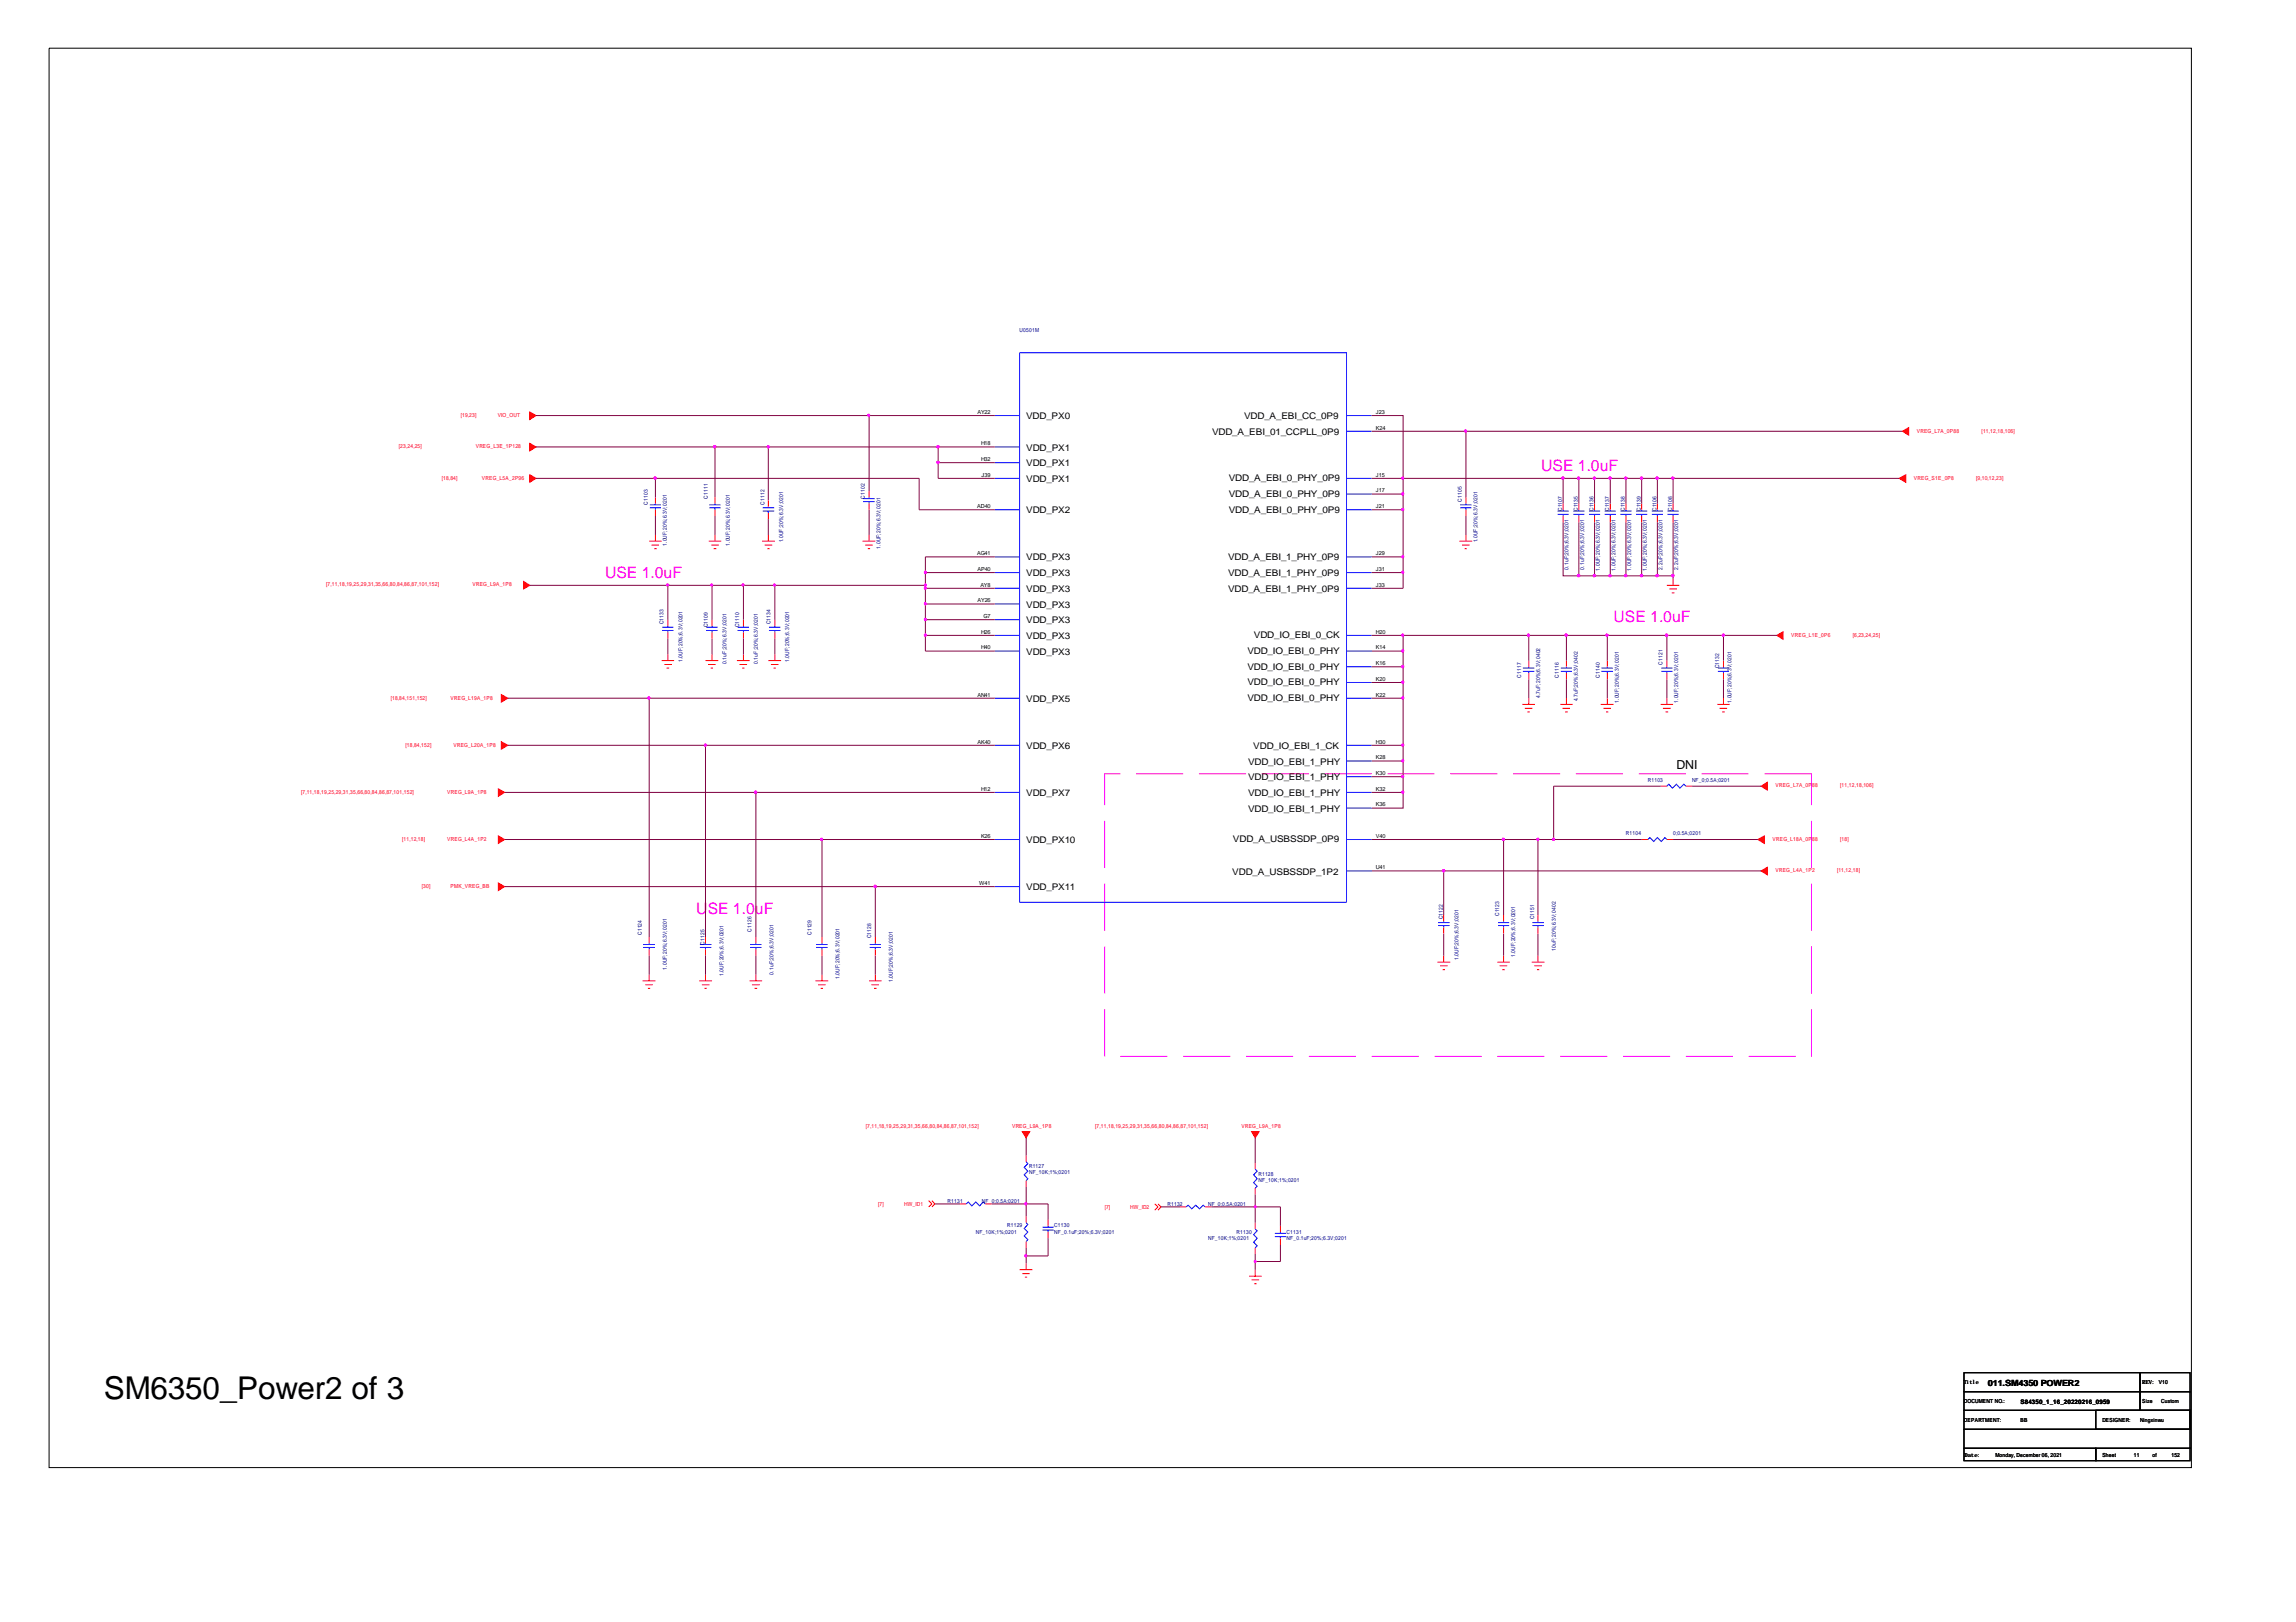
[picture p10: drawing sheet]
<svg xmlns="http://www.w3.org/2000/svg" width="297mm" height="210mm" viewBox="0 0 297 210" stroke-linecap="round" stroke-linejoin="round" font-family="sans-serif">
<defs><g id="words">
<text font-size="4.1" x="13.4" y="181.1">SM6350_Power2 of 3</text>
<g font-size="2" fill="#f0f">
<text x="199.4" y="61">USE 1.0uF</text>
<text x="78.3" y="74.8">USE 1.0uF</text>
<text x="208.7" y="80.5">USE 1.0uF</text>
<text x="90.1" y="118.3">U</text>
<text x="91.6" y="118.3">SE 1.0uF</text>
</g>
<text font-size="1.6" x="216.9" y="99.5">DNI</text>
<g font-size="1.2">
<text x="132.8" y="54.2">VDD_PX0</text>
<text x="132.8" y="58.3">VDD_PX1</text>
<text x="156.8" y="56.3">VDD_A_EBI_01_CCPLL_0P9</text>
<text x="161" y="54.2">VDD_A_EBI_CC_0P9</text>
<text x="132.8" y="60.3">VDD_PX1</text>
<text x="132.8" y="62.4">VDD_PX1</text>
<text x="159" y="62.3">VDD_A_EBI_0_PHY_0P9</text>
<text x="159" y="64.3">VDD_A_EBI_0_PHY_0P9</text>
<text x="132.8" y="66.4">VDD_PX2</text>
<text x="159" y="66.4">VDD_A_EBI_0_PHY_0P9</text>
<text x="132.8" y="72.5">VDD_PX3</text>
<text x="132.8" y="74.6">VDD_PX3</text>
<text x="132.8" y="76.6">VDD_PX3</text>
<text x="158.9" y="72.5">VDD_A_EBI_1_PHY_0P9</text>
<text x="158.9" y="74.6">VDD_A_EBI_1_PHY_0P9</text>
<text x="158.9" y="76.6">VDD_A_EBI_1_PHY_0P9</text>
<text x="132.8" y="78.6">VDD_PX3</text>
<text x="132.8" y="80.7">VDD_PX3</text>
<text x="132.8" y="82.7">VDD_PX3</text>
<text x="162.2" y="82.6">VDD_IO_EBI_0_CK</text>
<text x="132.8" y="84.7">VDD_PX3</text>
<text x="161.4" y="84.6">VDD_IO_EBI_0_PHY</text>
<text x="161.4" y="86.7">VDD_IO_EBI_0_PHY</text>
<text x="161.4" y="88.7">VDD_IO_EBI_0_PHY</text>
<text x="132.8" y="90.8">VDD_PX5</text>
<text x="161.4" y="90.7">VDD_IO_EBI_0_PHY</text>
<text x="132.8" y="96.9">VDD_PX6</text>
<text x="161.5" y="98.9">VDD_IO_EBI_1_PHY</text>
<text x="161.5" y="101">VDD_IO_EBI_1_PHY</text>
<text x="162.1" y="96.9">VDD_IO_EBI_1_CK</text>
<text x="132.8" y="103">VDD_PX7</text>
<text x="161.5" y="103">VDD_IO_EBI_1_PHY</text>
<text x="161.5" y="105">VDD_IO_EBI_1_PHY</text>
<text x="132.8" y="109.1">VDD_PX10</text>
<text x="159.4" y="113.2">VDD_A_USBSSDP_1P2</text>
<text x="159.5" y="109">VDD_A_USBSSDP_0P9</text>
<text x="132.8" y="115.2">VDD_PX11</text>
</g>
<text font-size="1.1" x="257.2" y="179.4">011.SM4350 POWER2</text>
<text font-size=".8" x="261.4" y="181.7">S84350_1_16_20220216_0959</text>
<g font-size=".7" fill="#000080">
<text x="131.9" y="43">U0501M</text>
<text x="83.8" y="65.3" transform="rotate(-90 83.8 65.3)">C1103</text>
<text x="91.6" y="64.5" transform="rotate(-90 91.6 64.5)">C1111</text>
<text x="98.9" y="65.3" transform="rotate(-90 98.9 65.3)">C1112</text>
<text x="111.9" y="64.5" transform="rotate(-90 111.9 64.5)">C1102</text>
<text x="189.1" y="64.9" transform="rotate(-90 189.1 64.9)">C1105</text>
<text x="86.3" y="70.6" transform="rotate(-90 86.3 70.6)">1.0UF;20%;6.3V;0201</text>
<text x="94.4" y="70.6" transform="rotate(-90 94.4 70.6)">1.0UF;20%;6.3V;0201</text>
<text x="101.3" y="70.2" transform="rotate(-90 101.3 70.2)">1.0UF;20%;6.3V;0201</text>
<text x="113.9" y="71" transform="rotate(-90 113.9 71)">1.0UF;20%;6.3V;0201</text>
<text x="191.1" y="70.2" transform="rotate(-90 191.1 70.2)">1.0UF;20%;6.3V;0201</text>
<text x="202.1" y="66.1" transform="rotate(-90 202.1 66.1)">C1107</text>
<text x="204.1" y="66.1" transform="rotate(-90 204.1 66.1)">C1135</text>
<text x="206.2" y="66.1" transform="rotate(-90 206.2 66.1)">C1136</text>
<text x="208.2" y="66.1" transform="rotate(-90 208.2 66.1)">C1137</text>
<text x="210.2" y="66.1" transform="rotate(-90 210.2 66.1)">C1138</text>
<text x="212.3" y="66.1" transform="rotate(-90 212.3 66.1)">C1139</text>
<text x="214.3" y="66.1" transform="rotate(-90 214.3 66.1)">C1106</text>
<text x="216.3" y="66.1" transform="rotate(-90 216.3 66.1)">C1108</text>
<text x="202.9" y="73.7" transform="rotate(-90 202.9 73.7)">0.1uF;20%;6.3V;0201</text>
<text x="204.9" y="73.7" transform="rotate(-90 204.9 73.7)">0.1uF;20%;6.3V;0201</text>
<text x="207" y="73.8" transform="rotate(-90 207 73.8)">1.0UF;20%;6.3V;0201</text>
<text x="209" y="73.8" transform="rotate(-90 209 73.8)">1.0UF;20%;6.3V;0201</text>
<text x="211" y="73.8" transform="rotate(-90 211 73.8)">1.0UF;20%;6.3V;0201</text>
<text x="213.1" y="73.8" transform="rotate(-90 213.1 73.8)">1.0UF;20%;6.3V;0201</text>
<text x="215.1" y="73.7" transform="rotate(-90 215.1 73.7)">2.2uF;20%;6.3V;0201</text>
<text x="217.1" y="73.7" transform="rotate(-90 217.1 73.7)">2.2uF;20%;6.3V;0201</text>
<text x="85.9" y="80.8" transform="rotate(-90 85.9 80.8)">C1133</text>
<text x="91.6" y="81.2" transform="rotate(-90 91.6 81.2)">C1109</text>
<text x="95.6" y="81.2" transform="rotate(-90 95.6 81.2)">C1110</text>
<text x="99.7" y="80.8" transform="rotate(-90 99.7 80.8)">C1134</text>
<text x="88.3" y="85.7" transform="rotate(-90 88.3 85.7)">1.0UF;20%;6.3V;0201</text>
<text x="94" y="85.9" transform="rotate(-90 94 85.9)">0.1uF;20%;6.3V;0201</text>
<text x="98" y="85.9" transform="rotate(-90 98 85.9)">0.1uF;20%;6.3V;0201</text>
<text x="102.1" y="85.7" transform="rotate(-90 102.1 85.7)">1.0UF;20%;6.3V;0201</text>
<text x="196.8" y="87.7" transform="rotate(-90 196.8 87.7)">C1117</text>
<text x="201.7" y="87.7" transform="rotate(-90 201.7 87.7)">C1116</text>
<text x="207" y="87.7" transform="rotate(-90 207 87.7)">C1140</text>
<text x="215.1" y="86" transform="rotate(-90 215.1 86)">C1121</text>
<text x="222.4" y="86.5" transform="rotate(-90 222.4 86.5)">C1132</text>
<text x="199.3" y="90.4" transform="rotate(-90 199.3 90.4)">4.7uF;20%;6.3V;0402</text>
<text x="204.1" y="90.8" transform="rotate(-90 204.1 90.8)">4.7uF;20%;6.3V;0402</text>
<text x="209.4" y="90.9" transform="rotate(-90 209.4 90.9)">1.0UF;20%;6.3V;0201</text>
<text x="217.1" y="90.9" transform="rotate(-90 217.1 90.9)">1.0UF;20%;6.3V;0201</text>
<text x="224" y="90.9" transform="rotate(-90 224 90.9)">1.0UF;20%;6.3V;0201</text>
<text x="213.2" y="101.1">R1103</text>
<text x="218.9" y="101.1">NF_0;0.5A;0201</text>
<text x="210.4" y="108">R1104</text>
<text x="216.5" y="108">0;0.5A;0201</text>
<text x="186.6" y="119" transform="rotate(-90 186.6 119)">C1122</text>
<text x="194" y="118.5" transform="rotate(-90 194 118.5)">C1123</text>
<text x="198.5" y="119" transform="rotate(-90 198.5 119)">C1151</text>
<text x="83" y="121" transform="rotate(-90 83 121)">C1124</text>
<text x="86.3" y="125.5" transform="rotate(-90 86.3 125.5)">1.0UF;20%;6.3V;0201</text>
<text x="91.1" y="122.2" transform="rotate(-90 91.1 122.2)">C1125</text>
<text x="97.2" y="120.6" transform="rotate(-90 97.2 120.6)">C1126</text>
<text x="105" y="121" transform="rotate(-90 105 121)">C1129</text>
<text x="112.7" y="121.4" transform="rotate(-90 112.7 121.4)">C1128</text>
<text x="188.7" y="124.3" transform="rotate(-90 188.7 124.3)">1.0UF;20%;6.3V;0201</text>
<text x="196" y="123.8" transform="rotate(-90 196 123.8)">1.0UF;20%;6.3V;0201</text>
<text x="201.3" y="123" transform="rotate(-90 201.3 123)">10uF;20%;6.3V;0402</text>
<text x="93.6" y="126.3" transform="rotate(-90 93.6 126.3)">1.0UF;20%;6.3V;0201</text>
<text x="100.1" y="126.1" transform="rotate(-90 100.1 126.1)">0.1uF;20%;6.3V;0201</text>
<text x="108.6" y="126.7" transform="rotate(-90 108.6 126.7)">1.0UF;20%;6.3V;0201</text>
<text x="115.5" y="127.1" transform="rotate(-90 115.5 127.1)">1.0UF;20%;6.3V;0201</text>
<text x="122.6" y="155.6">R1131</text>
<text x="127" y="155.6">NF_0;0.5A;0201</text>
<text x="133.1" y="151.1">R1127</text>
<text x="133.1" y="151.9">NF_10K;1%;0201</text>
<text x="162.8" y="152.2">R1128</text>
<text x="162.8" y="153">NF_10K;1%;0201</text>
<text x="126.2" y="159.7">NF_10K;1%;0201</text>
<text x="130.3" y="158.8">R1129</text>
<text x="136.4" y="158.8">C1130</text>
<text x="136.4" y="159.7">NF_0.1uF;20%;6.3V;0201</text>
<text x="151" y="156">R1132</text>
<text x="156.3" y="156">NF_0;0.5A;0201</text>
<text x="156.3" y="160.5">NF_10K;1%;0201</text>
<text x="160" y="159.7">R1130</text>
<text x="166.5" y="159.7">C1131</text>
<text x="166.5" y="160.5">NF_0.1uF;20%;6.3V;0201</text>
</g>
<g font-size=".7" fill="#f00">
<text x="59.6" y="53.9">[19,23]</text>
<text x="64.4" y="53.9">VIO_OUT</text>
<text x="51.6" y="58">[23,24,25]</text>
<text x="61.6" y="58">VREG_L3E_1P128</text>
<text x="248" y="56">VREG_L7A_0P88</text>
<text x="256.4" y="56">[11,12,18,106]</text>
<text x="57.1" y="62.1">[18,84]</text>
<text x="62.4" y="62.1">VREG_L5A_2P96</text>
<text x="247.6" y="62.1">VREG_S1E_0P8</text>
<text x="255.7" y="62.1">[9,10,12,23]</text>
<text x="42.2" y="75.9">[7,11,18,19,25,29,31,35,66,80,84,86,87,101,152]</text>
<text x="61.1" y="75.9">VREG_L9A_1P8</text>
<text x="231.7" y="82.4">VREG_L1E_0P6</text>
<text x="239.7" y="82.4">[6,23,24,25]</text>
<text x="50.5" y="90.5">[18,84,151,152]</text>
<text x="58.3" y="90.5">VREG_L19A_1P8</text>
<text x="52.5" y="96.6">[18,84,152]</text>
<text x="58.7" y="96.6">VREG_L20A_1P8</text>
<text x="229.7" y="101.9">VREG_L7A_0P</text>
<text x="234.4" y="101.9">88</text>
<text x="238.1" y="101.9">[11,12,18,106]</text>
<text x="38.9" y="102.7">[7,11,18,19,25,29,31,35,66,80,84,86,87,101,152]</text>
<text x="57.9" y="102.7">VREG_L9A_1P8</text>
<text x="52" y="108.8">[11,12,18]</text>
<text x="57.9" y="108.8">VREG_L4A_1P2</text>
<text x="229.3" y="108.8">VREG_L18A_0P</text>
<text x="229.7" y="112.9">VREG_L4A_1P2</text>
<text x="234.4" y="108.8">88</text>
<text x="237.7" y="112.9">[11,12,18]</text>
<text x="238.1" y="108.8">[18]</text>
<text x="54.6" y="114.9">[30]</text>
<text x="58.3" y="114.9">PMK_VREG_BB</text>
<text x="112" y="145.9">[7,11,18,19,25,29,31,35,66,80,84,86,87,101,152]</text>
<text x="130.9" y="145.9">VREG_L9A_1P8</text>
<text x="141.7" y="145.9">[7,11,18,19,25,29,31,35,66,80,84,86,87,101,152]</text>
<text x="160.6" y="145.9">VREG_L9A_1P8</text>
<text x="113.6" y="156">[7]</text>
<text x="117" y="156">HW_ID1</text>
<text x="142.9" y="156.4">[7]</text>
<text x="146.2" y="156.4">HW_ID2</text>
</g>
<g font-size=".7">
<text x="126.4" y="53.6">AY22</text>
<text x="178" y="53.6">J23</text>
<text x="126.9" y="57.6">H18</text>
<text x="126.9" y="59.7">H32</text>
<text x="178" y="55.6">K24</text>
<text x="126.4" y="65.8">AD40</text>
<text x="127" y="61.7">J39</text>
<text x="178" y="61.7">J15</text>
<text x="178" y="63.7">J17</text>
<text x="178" y="65.8">J21</text>
<text x="126.4" y="71.9">AG41</text>
<text x="178" y="71.9">J29</text>
<text x="126.4" y="73.9">AP40</text>
<text x="126.4" y="77.9">AY26</text>
<text x="126.8" y="75.9">AY8</text>
<text x="178" y="73.9">J31</text>
<text x="178" y="75.9">J33</text>
<text x="126.9" y="82">H26</text>
<text x="127.3" y="80">G7</text>
<text x="178" y="82">H20</text>
<text x="126.9" y="84">H40</text>
<text x="178" y="84">K14</text>
<text x="178" y="86.1">K16</text>
<text x="178" y="88.1">K20</text>
<text x="126.4" y="90.1">AN41</text>
<text x="178" y="90.1">K22</text>
<text x="126.4" y="96.2">AK40</text>
<text x="178" y="96.2">H30</text>
<text x="178" y="98.3">K28</text>
<text x="178" y="100.3">K30</text>
<text x="126.9" y="102.3">H12</text>
<text x="178" y="102.3">K32</text>
<text x="178" y="104.4">K36</text>
<text x="126.9" y="108.4">K26</text>
<text x="178" y="108.4">V40</text>
<text x="178" y="112.5">U41</text>
<text x="126.7" y="114.5">W41</text>
<text x="254.1" y="179.1">Title</text>
<text x="277.2" y="179.1">REV: V10</text>
<text x="254.1" y="181.5">DOCUMENT NO.:</text>
<text x="254.1" y="184">DEPARTMENT:</text>
<text x="261.4" y="184">BB</text>
<text x="272" y="184">DESIGNER:</text>
<text x="276.9" y="184">Ningxinwu</text>
<text x="277.2" y="181.5">Size</text>
<text x="279.6" y="181.5">Custom</text>
<text x="254.2" y="188.6">Date:</text>
<text x="258.1" y="188.5">Monday, December 06, 2021</text>
<text x="272" y="188.5">Sheet</text>
<text x="276.1" y="188.5">11</text>
<text x="278.5" y="188.5">of</text>
<text x="280.9" y="188.5">152</text>
</g>
</g></defs>
<path d="M6.3 6.2h277.2v183.7h-277.2zM254.1 177.6h22.8v2.5h-22.8zM276.9 177.6h6.4v2.5h-6.4zM254.1 180.1h22.8v2.4h-22.8zM254.1 187.4h17v1.6h-17zM254.1 185h29.2v2.4h-29.2zM254.1 182.5h29.2v2.5h-29.2zM271.1 187.4h12.2v1.6h-12.2zM271.1 182.5h12.2v2.5h-12.2zM276.9 180.1h6.4v2.4h-6.4z" fill="none" stroke="#000" stroke-width=".13"/>
<path d="M142.9 100.1h91.5v36.6h-91.5z" fill="none" stroke="#f0f" stroke-width=".13" stroke-dasharray="6.1 2" stroke-linecap="butt"/>
<g fill="none" stroke="#f00" stroke-width=".13">
<path d="M84 70h1.6M84.3 70.5h1M84.6 71h.4M84.8 64.4v.8M84.8 66v.8M84.8 69.2v.8M91.7 70h1.6M92 70.5h1M92.3 71h.4M92.5 64.4v.8M92.5 66v.8M92.5 69.2v.8"/>
<path d="M98.6 70h1.6M98.9 70.5h1M99.3 71h.3M99.4 64.7v.9M99.4 66.4v.8M99.4 69.2v.8M111.6 70h1.6M111.9 70.5h1M112.3 71h.3M112.4 63.6v.8M112.4 65.2v.8M112.4 69.2v.8"/>
<path d="M188.8 70h1.7M189.1 70.5h1M189.5 71h.3M189.7 64.4v.8M189.7 66v.8M189.7 69.2v.8M202.2 65.2v.8M202.2 66.8v.8M204.3 65.2v.8M204.3 66.8v.8M206.3 65.2v.8M206.3 66.8v.8"/>
<path d="M208.3 65.2v.8M208.3 66.8v.8M210.4 65.2v.8M210.4 66.8v.8M212.4 65.2v.8M212.4 66.8v.8M214.4 65.2v.8M214.4 66.8v.8M215.6 75.7h1.7M216 76.2h1M216.3 76.7h.3M216.5 65.2v.8"/>
<path d="M216.5 66.8v.8M216.5 74.9v.8M85.6 85.5h1.6M85.9 86h1M86.2 86.5h.4M86.4 80.2v.8M86.4 81.8v.8M86.4 84.7v.8M91.3 85.5h1.6M91.6 86h1M91.9 86.5h.3M92.1 80.2v.8"/>
<path d="M92.1 81.8v.8M92.1 84.7v.8M95.3 85.5h1.7M95.7 86h.9M96 86.5h.3M96.2 80.2v.8M96.2 81.8v.8M96.2 84.7v.8M99.4 85.5h1.6M99.7 86h1M100.1 86.5h.3M100.2 80.2v.8"/>
<path d="M100.2 81.8v.8M100.2 84.7v.8M196.9 91.2h1.7M197.3 91.7h.9M197.6 92.1h.3M197.8 85.5v.8M197.8 87.1v.8M197.8 90.4v.8M201.8 91.2h1.7M202.1 91.7h1M202.5 92.1h.3M202.6 85.5v.8"/>
<path d="M202.6 87.1v.8M202.6 90.4v.8M207.1 91.2h1.6M207.4 91.7h1M207.8 92.1h.3M207.9 85.5v.8M207.9 87.1v.8M207.9 90.4v.8M214.8 91.2h1.7M215.1 91.7h1.1M215.5 92.1h.3M215.6 85.5v.8"/>
<path d="M215.6 87.1v.8M215.6 90.4v.8M222.2 91.2h1.6M222.5 91.7h.9M222.8 92.1h.3M223 85.5v.8M223 87.1v.8M223 90.4v.8M186.8 118.4v.8M194.5 118.4v.8M199 118.4v.8M212.4 108.6h.8"/>
<path d="M214.8 101.7h.8M215.6 108.6h.9M218.1 101.7h.8M83.1 126.9h1.7M83.5 127.4h1M83.8 127.9h.3M84 121.3v.8M84 122.9v.8M84 126.1v.8M90.5 126.9h1.6M90.8 127.4h1M91.1 127.9h.3"/>
<path d="M91.3 121.3v.8M91.3 122.9v.8M91.3 126.1v.8M97 126.9h1.6M97.3 127.4h1M97.6 127.9h.4M97.8 121.3v.8M97.8 122.9v.8M97.8 126.1v.8M105.5 126.9h1.6M105.8 127.4h1M106.2 127.9h.3"/>
<path d="M106.3 121.3v.8M106.3 122.9v.8M106.3 126.1v.8M112.4 126.9h1.6M112.7 127.4h1M113.1 127.9h.3M113.2 121.3v.8M113.2 122.9v.8M113.2 126.1v.8M186 124.5h1.6M186.3 125h1M186.6 125.5h.3"/>
<path d="M186.8 120v.8M186.8 123.7v.8M193.7 124.5h1.6M194 125h1M194.4 125.5h.3M194.5 120v.8M194.5 123.7v.8M198.2 124.5h1.6M198.5 125h1M198.8 125.5h.3M199 120v.8M199 123.7v.8"/>
<path d="M120.1 155.4l.5 .4-.5 .4M120.6 155.4l.3 .4-.3 .4M124.2 155.8h.8M127.5 155.8h.8M132.8 149.5v.8M132.8 152.8v.8M132.8 157.4v.8M135.6 157.8v.8M135.6 159.4v.8M149.4 155.8l.4 .4-.4 .4M149.8 155.8l.4 .4-.4 .4M152.7 156.2h.8"/>
<path d="M155.9 156.2h.8M162.4 150.5v.8M162.4 153.8v.8M162.4 158.2v.9M165.7 158.6v.8M131.9 164.3h1.7M132.2 164.8h1M132.6 165.3h.3M132.8 160.7v.8M132.8 163.5v.8M161.6 165.2h1.6M161.9 165.6h1"/>
<path d="M162.3 166.1h.3M162.4 161.5v.8M162.4 164.3v.9M165.7 160.2v.9"/>
</g>
<g fill="#f00" stroke="#f00" stroke-width=".13">
<path d="M68.5 53.3l.8 .5-.8 .5z" fill-rule="evenodd"/>
<path d="M68.5 57.4l.8 .4-.8 .5z" fill-rule="evenodd"/>
<path d="M68.5 61.4l.8 .5-.8 .5z" fill-rule="evenodd"/>
<path d="M67.7 75.2l.8 .5-.8 .5z" fill-rule="evenodd"/>
<path d="M64.9 89.9l.8 .5-.8 .5z" fill-rule="evenodd"/>
<path d="M64.9 96l.8 .4-.8 .6z" fill-rule="evenodd"/>
<path d="M64.5 102.1l.8 .4-.8 .6z" fill-rule="evenodd"/>
<path d="M64.5 108.2l.8 .4-.8 .5z" fill-rule="evenodd"/>
<path d="M64.5 114.3l.8 .4-.8 .5z" fill-rule="evenodd"/>
<path d="M246.1 55.8l.8-.5v1z" fill-rule="evenodd"/>
<path d="M245.7 61.9l.8-.5v1z" fill-rule="evenodd"/>
<path d="M229.9 82.2l.8-.4v.9z" fill-rule="evenodd"/>
<path d="M227.8 101.7l.8-.5v1z" fill-rule="evenodd"/>
<path d="M227.4 108.6l.9-.4v.9z" fill-rule="evenodd"/>
<path d="M227.8 112.7l.8-.5v1z" fill-rule="evenodd"/>
<path d="M161.9 146.4h1l-.5 .8z" fill-rule="evenodd"/>
<path d="M132.2 146.4h1l-.4 .8z" fill-rule="evenodd"/>
</g>
<g fill="none" stroke="#00f" stroke-width=".13">
<path d="M128.7 53.8h3.2M128.7 57.8h3.2M128.7 59.9h3.2M131.9 45.6h42.3v71.2h-42.3zM174.2 53.8h3.3M174.2 55.8h3.3M84.1 65.7h1.4M84.1 65.3h1.4M84.8 65.2v.1M84.8 65.7v.3M91.8 65.7h1.4M91.8 65.3h1.4"/>
<path d="M92.5 65.2v.1M92.5 65.7v.3M98.7 65.7h1.5M98.7 66.1h1.5M99.4 65.6v.1M99.4 66.1v.3M111.7 64.9h1.5M111.7 64.5h1.5M112.4 64.4v.1M112.4 64.9v.3M128.7 61.9h3.2M128.7 66h3.2"/>
<path d="M128.7 72.1h3.2M128.7 74.1h3.2M128.7 76.1h3.2M128.7 78.2h3.2M174.2 61.9h3.3M174.2 66h3.3M174.2 72.1h3.3M174.2 74.1h3.3M174.2 76.1h3.3M174.2 63.9h3.3M188.9 65.7h1.5M188.9 65.3h1.5"/>
<path d="M189.7 65.2v.1M189.7 65.7v.3M201.5 66.6h1.4M201.5 66.1h1.4M202.2 66v.1M202.2 66.6v.2M203.5 66.6h1.5M203.5 66.1h1.5M204.3 66v.1M204.3 66.6v.2M205.6 66.6h1.4M205.6 66.1h1.4"/>
<path d="M206.3 66v.1M206.3 66.6v.2M207.6 66.6h1.4M207.6 66.1h1.4M208.3 66v.1M208.3 66.6v.2M209.6 66.6h1.5M209.6 66.1h1.5M210.4 66v.1M210.4 66.6v.2M211.7 66.6h1.4M211.7 66.1h1.4"/>
<path d="M212.4 66v.1M212.4 66.6v.2M213.7 66.6h1.4M213.7 66.1h1.4M214.4 66v.1M214.4 66.6v.2M215.7 66.6h1.5M215.7 66.1h1.5M216.5 66v.1M216.5 66.6v.2M85.7 81.6h1.4M85.7 81.2h1.4"/>
<path d="M86.4 81v.2M86.4 81.6v.2M91.4 81.6h1.4M91.4 81.2h1.4M92.1 81v.2M92.1 81.6v.2M95.4 81.6h1.5M95.4 81.2h1.5M96.2 81v.2M96.2 81.6v.2M99.5 81.6h1.5M99.5 81.2h1.5"/>
<path d="M100.2 81v.2M100.2 81.6v.2M128.7 80.2h3.2M128.7 82.2h3.2M128.7 84.3h3.2M128.7 90.4h3.2M128.7 96.4h3.2M174.2 82.2h3.3M174.2 84.3h3.3M174.2 90.4h3.3M174.2 96.4h3.3M174.2 86.3h3.3"/>
<path d="M174.2 88.3h3.3M174.2 98.5h3.3M197 86.9h1.5M197 86.5h1.5M197.8 86.3v.2M197.8 86.9v.2M201.9 86.9h1.5M201.9 86.5h1.5M202.6 86.3v.2M202.6 86.9v.2M207.2 86.9h1.5M207.2 86.5h1.5"/>
<path d="M207.9 86.3v.2M207.9 86.9v.2M214.9 86.9h1.5M214.9 86.5h1.5M215.6 86.3v.2M215.6 86.9v.2M222.2 86.9h1.5M222.2 86.5h1.5M223 86.3v.2M223 86.9v.2M128.7 102.5h3.2M128.7 108.6h3.2"/>
<path d="M128.7 114.7h3.2M174.2 102.5h3.3M174.2 108.6h3.3M174.2 100.5h3.3M174.2 104.6h3.3M174.2 112.7h3.3M186.1 119.8h1.4M186.1 119.4h1.4M186.8 119.2v.2M186.8 119.8v.2M193.8 119.8h1.4M193.8 119.4h1.4"/>
<path d="M194.5 119.2v.2M194.5 119.8v.2M198.2 119.8h1.5M198.2 119.4h1.5M199 119.2v.2M199 119.8v.2M213.2 108.6l.2-.2 .6 .5 .4-.5 .5 .5 .5-.5 .2 .2M215.6 101.7l.3-.2 .5 .5 .5-.5 .4 .5 .5-.5 .3 .2M83.2 122.6h1.5M83.2 122.2h1.5M84 122.1v.1M84 122.6v.3"/>
<path d="M90.6 122.6h1.4M90.6 122.2h1.4M91.3 122.1v.1M91.3 122.6v.3M97.1 122.6h1.4M97.1 122.2h1.4M97.8 122.1v.1M97.8 122.6v.3M105.6 122.6h1.5M105.6 122.2h1.5M106.3 122.1v.1M106.3 122.6v.3"/>
<path d="M112.5 122.6h1.5M112.5 122.2h1.5M113.2 122.1v.1M113.2 122.6v.3M125 155.8l.3-.3 .4 .6 .5-.6 .5 .6 .5-.6 .3 .3M132.8 150.3l.2 .3-.5 .5 .5 .5-.5 .4 .5 .5-.2 .3M132.8 158.2l.2 .3-.5 .5 .5 .4-.5 .5 .5 .5-.2 .3M134.9 159.2h1.4M134.9 158.8h1.4M135.6 158.6v.2M135.6 159.2v.2M153.5 156.2l.2-.2 .5 .4 .5-.4 .5 .4 .5-.4 .2 .2"/>
<path d="M162.4 151.3l.2 .3-.4 .4 .4 .5-.4 .5 .4 .5-.2 .3M162.4 159.1l.2 .2-.4 .5 .4 .4-.4 .6 .4 .4-.2 .3M164.9 159.6h1.5M165.7 159.4v.2M164.9 160h1.5M165.7 160v.2"/>
</g>
<g fill="none" stroke="#800040" stroke-width=".13">
<path d="M69.3 53.8h59.4M69.3 57.8h30.1M92.5 57.8v6.6M112.4 53.8v9.8M121.4 59.9h7.3M128.7 57.8h-7.3v4.1h7.3M177.5 53.8h4v8.1v14.2h-4M246.1 55.8h-56.4v8.6M68.5 75.7h17.9M69.3 61.9h49.6v4.1h9.8M84.8 61.9v2.5M119.7 74.1h9"/>
<path d="M119.7 78.2h9M128.7 72.1h-9v3.6M128.7 76.1h-9v8.2h9M177.5 61.9h26.8M177.5 63.9h4M177.5 66h4M177.5 72.1h4M177.5 74.1h4M65.7 96.4h25.6v24.9M65.7 90.4h18.3M119.7 82.2h9M119.7 80.2h9"/>
<path d="M128.7 90.4h-44.7v30.9M177.5 82.2h20.3M177.5 84.3h4M177.5 86.3h4M177.5 90.4h4M177.5 96.4h4M177.5 98.5h4M181.5 86.3v2h-4M181.5 82.2v4.1M181.5 88.3v14.2M65.3 108.6h41M65.3 102.5h32.5"/>
<path d="M128.7 102.5h-30.9v18.8M177.5 100.5h4M177.5 102.5h4M177.5 108.6h17M181.5 102.5v2.1h-4M214.8 101.7h-13.8v6.9M218.9 101.7h8.9"/>
</g>
<g fill="#f0f" stroke="#f0f" stroke-width=".13">
<path d="M112.3 53.6h.2v.1l-.1 .2h-.1z" fill-rule="evenodd"/>
<path d="M189.5 55.7h.2v.1l-.1 .1h-.1z" fill-rule="evenodd"/>
<path d="M92.4 57.7h.2v.2h-.2z" fill-rule="evenodd"/>
<path d="M121.2 59.7h.2v.2h-.2z" fill-rule="evenodd"/>
<path d="M84.7 61.8h.2v.2h-.2z" fill-rule="evenodd"/>
<path d="M181.4 61.8h.2v.1l-.1 .1h-.1z" fill-rule="evenodd"/>
<path d="M202.1 61.8h.2v.2h-.2z" fill-rule="evenodd"/>
<path d="M181.4 63.8h.2v.1l-.1 .2-.1-.1z" fill-rule="evenodd"/>
<path d="M181.4 65.8h.2v.1l-.1 .2-.1-.1z" fill-rule="evenodd"/>
<path d="M181.4 71.9h.2v.1l-.1 .2-.1-.1z" fill-rule="evenodd"/>
<path d="M119.6 74h.2v.1l-.1 .1h-.1z" fill-rule="evenodd"/>
<path d="M181.4 74h.2v.1l-.1 .1h-.1z" fill-rule="evenodd"/>
<path d="M86.3 75.6h.2v.1l-.1 .1h-.1z" fill-rule="evenodd"/>
<path d="M119.6 76h.2v.1l-.1 .2-.1-.1z" fill-rule="evenodd"/>
<path d="M119.6 78h.2v.1l-.1 .2-.1-.1z" fill-rule="evenodd"/>
<path d="M119.6 80.1h.2v.1l-.1 .1h-.1z" fill-rule="evenodd"/>
<path d="M119.6 82.1h.2v.1l-.1 .2-.1-.1z" fill-rule="evenodd"/>
<path d="M181.4 82.1h.2v.1l-.1 .2-.1-.1z" fill-rule="evenodd"/>
<path d="M181.4 84.1h.2v.1l-.1 .2-.1-.1z" fill-rule="evenodd"/>
<path d="M181.4 86.2h.2l-.1 .2h-.1z" fill-rule="evenodd"/>
<path d="M181.4 88.2h.2v.1l-.1 .1h-.1z" fill-rule="evenodd"/>
<path d="M83.9 90.2h.1l.1 .1-.2 .2v-.1z" fill-rule="evenodd"/>
<path d="M181.4 90.2h.2v.1l-.1 .2-.1-.1z" fill-rule="evenodd"/>
<path d="M91.2 96.3h.2v.1l-.1 .2-.1-.1z" fill-rule="evenodd"/>
<path d="M181.4 96.3h.2v.1l-.1 .2-.1-.1z" fill-rule="evenodd"/>
<path d="M181.4 98.3h.2v.1l-.1 .2h-.1z" fill-rule="evenodd"/>
<path d="M181.4 100.4h.2v.1l-.1 .1h-.1z" fill-rule="evenodd"/>
<path d="M200.9 108.5h.2v.1l-.1 .2-.1-.1z" fill-rule="evenodd"/>
<path d="M97.7 102.4h.2v.2h-.2z" fill-rule="evenodd"/>
<path d="M181.4 102.4h.2v.1l-.1 .2-.1-.1z" fill-rule="evenodd"/>
<path d="M106.2 108.5h.2v.1l-.1 .2-.1-.1z" fill-rule="evenodd"/>
<path d="M194.4 108.5h.2v.2h-.2z" fill-rule="evenodd"/>
</g>
<path d="M185.6 108.3h1.7v.2h-1.7z" fill="#fff"/>
<g fill="none" stroke="#800040" stroke-width=".13">
<path d="M121.4 57.8h-22v6.9M177.5 55.8h12.2M84.8 66.8v2.4M92.1 75.7h-5.7v4.5M92.5 66.8v2.4M96.2 75.7h-4.1v4.5M99.4 67.2v2M100.2 75.7h-4v4.5M112.4 66v3.2M119.7 76.1v-.4h-19.5v4.5M189.7 66.8v2.4M202.2 67.6v6.9h2.1"/>
<path d="M202.2 61.9v3.3M204.3 67.6v6.9M204.3 74.5h10.1M206.3 61.9v3.3M206.3 67.6v6.9M208.3 61.9v3.3M208.3 67.6v6.9M210.4 61.9v3.3M210.4 67.6v6.9M212.4 61.9v3.3M212.4 67.6v6.9M214.4 61.9h-10.1v3.3"/>
<path d="M214.4 67.6v6.9h2.1M216.5 61.9h-2.1v3.3M216.5 67.6v7.3M245.7 61.9h-29.2v3.3M86.4 82.6v2.1M91.3 96.4h37.4M92.1 82.6v2.1M96.2 82.6v2.1M100.2 82.6v2.1M197.8 87.9v2.5M202.6 87.9v2.5M202.6 82.2h-4.8v3.3"/>
<path d="M207.9 82.2h-5.3v3.3M207.9 87.9v2.5M215.6 82.2h-7.7v3.3M215.6 82.2v3.3M215.6 87.9v2.5M215.6 82.2h7.4M223 87.9v2.5M229.9 82.2h-6.9v3.3M65.3 114.7h63.4M113.2 114.7v6.6M128.7 108.6h-22.4v12.7M177.5 112.7h9.3"/>
<path d="M199 108.6h13.4M199 108.6v9.8M199 108.6h-4.5v9.8M216.5 108.6h10.9M227.8 112.7h-41v5.7M84 123.7v2.4M91.3 123.7v2.4M97.8 123.7v2.4M106.3 123.7v2.4M113.2 123.7v2.4M186.8 120.8v2.9M194.5 120.8v2.9"/>
<path d="M199 120.8v2.9M120.9 155.8h3.3M128.3 155.8h7.3v2M132.8 147.2v2.3M132.8 153.6v3.8M150.2 156.2h2.5M156.7 156.2h9v2.4M162.4 147.2v3.3M162.4 154.6v3.6M132.8 161.5v2M135.6 160.2v2.3h-2.8M162.4 162.3v2"/>
<path d="M165.7 161.1v2.2h-3.3"/>
</g>
<g fill="#f0f" stroke="#f0f" stroke-width=".13">
<path d="M186.7 112.6h.2v.1l-.1 .1h-.1z" fill-rule="evenodd"/>
<path d="M113.1 114.6h.2v.2h-.2z" fill-rule="evenodd"/>
<path d="M99.3 57.7h.2v.1l-.1 .2-.1-.1z" fill-rule="evenodd"/>
<path d="M121.2 57.7h.2v.2h-.2z" fill-rule="evenodd"/>
<path d="M222.8 82.1h.2v.2h-.2z" fill-rule="evenodd"/>
<path d="M92 75.6h.2v.2h-.2z" fill-rule="evenodd"/>
<path d="M96 75.6h.2v.2h-.2z" fill-rule="evenodd"/>
<path d="M100.1 75.6h.2v.2h-.2z" fill-rule="evenodd"/>
<path d="M119.6 75.6h.2v.2h-.2z" fill-rule="evenodd"/>
<path d="M204.1 74.4h.2v.2h-.2z" fill-rule="evenodd"/>
<path d="M206.2 74.4h.2v.2h-.2z" fill-rule="evenodd"/>
<path d="M208.2 74.4h.2v.2h-.2z" fill-rule="evenodd"/>
<path d="M210.2 74.4h.2v.2h-.2z" fill-rule="evenodd"/>
<path d="M212.2 74.4h.3v.2h-.3z" fill-rule="evenodd"/>
<path d="M214.3 74.4h.2v.2h-.2z" fill-rule="evenodd"/>
<path d="M216.3 74.4h.2v.2h-.2z" fill-rule="evenodd"/>
<path d="M204.1 61.8h.2v.2h-.2z" fill-rule="evenodd"/>
<path d="M206.2 61.8h.2v.2h-.2z" fill-rule="evenodd"/>
<path d="M208.2 61.8h.2v.2h-.2z" fill-rule="evenodd"/>
<path d="M210.2 61.8h.2v.2h-.2z" fill-rule="evenodd"/>
<path d="M212.2 61.8h.3v.2h-.3z" fill-rule="evenodd"/>
<path d="M214.3 61.8h.2v.2h-.2z" fill-rule="evenodd"/>
<path d="M216.3 61.8h.2v.2h-.2z" fill-rule="evenodd"/>
<path d="M197.6 82.1h.2l.1 .1-.2 .2-.1-.1z" fill-rule="evenodd"/>
<path d="M202.5 82.1h.2v.2h-.2z" fill-rule="evenodd"/>
<path d="M207.8 82.1h.2v.1l-.1 .2-.1-.1z" fill-rule="evenodd"/>
<path d="M215.5 82.1h.2v.2h-.2z" fill-rule="evenodd"/>
<path d="M162.3 156.1h.2v.2h-.2z" fill-rule="evenodd"/>
<path d="M162.3 163.2h.2v.1h-.2z" fill-rule="evenodd"/>
<path d="M132.6 155.7h.2v.1l-.1 .1h-.1z" fill-rule="evenodd"/>
<path d="M132.6 162.4h.2v.1l-.1 .2-.1-.1z" fill-rule="evenodd"/>
<path d="M198.9 108.5h.1l.1 .1-.1 .2-.1-.1z" fill-rule="evenodd"/>
<path d="M112.3 53.6h.2v.1l-.1 .2h-.1z" fill-rule="evenodd"/>
<path d="M189.5 55.7h.2v.1l-.1 .1h-.1z" fill-rule="evenodd"/>
<path d="M92.4 57.7h.2v.2h-.2z" fill-rule="evenodd"/>
<path d="M121.2 59.7h.2v.2h-.2z" fill-rule="evenodd"/>
<path d="M84.7 61.8h.2v.2h-.2z" fill-rule="evenodd"/>
<path d="M181.4 61.8h.2v.1l-.1 .1h-.1z" fill-rule="evenodd"/>
<path d="M202.1 61.8h.2v.2h-.2z" fill-rule="evenodd"/>
<path d="M181.4 63.8h.2v.1l-.1 .2-.1-.1z" fill-rule="evenodd"/>
<path d="M181.4 65.8h.2v.1l-.1 .2-.1-.1z" fill-rule="evenodd"/>
<path d="M181.4 71.9h.2v.1l-.1 .2-.1-.1z" fill-rule="evenodd"/>
<path d="M119.6 74h.2v.1l-.1 .1h-.1z" fill-rule="evenodd"/>
<path d="M181.4 74h.2v.1l-.1 .1h-.1z" fill-rule="evenodd"/>
<path d="M86.3 75.6h.2v.1l-.1 .1h-.1z" fill-rule="evenodd"/>
<path d="M119.6 76h.2v.1l-.1 .2-.1-.1z" fill-rule="evenodd"/>
<path d="M119.6 78h.2v.1l-.1 .2-.1-.1z" fill-rule="evenodd"/>
<path d="M119.6 80.1h.2v.1l-.1 .1h-.1z" fill-rule="evenodd"/>
<path d="M119.6 82.1h.2v.1l-.1 .2-.1-.1z" fill-rule="evenodd"/>
<path d="M181.4 82.1h.2v.1l-.1 .2-.1-.1z" fill-rule="evenodd"/>
<path d="M181.4 84.1h.2v.1l-.1 .2-.1-.1z" fill-rule="evenodd"/>
<path d="M181.4 86.2h.2l-.1 .2h-.1z" fill-rule="evenodd"/>
<path d="M181.4 88.2h.2v.1l-.1 .1h-.1z" fill-rule="evenodd"/>
<path d="M83.9 90.2h.1l.1 .1-.2 .2v-.1z" fill-rule="evenodd"/>
<path d="M181.4 90.2h.2v.1l-.1 .2-.1-.1z" fill-rule="evenodd"/>
<path d="M91.2 96.3h.2v.1l-.1 .2-.1-.1z" fill-rule="evenodd"/>
<path d="M181.4 96.3h.2v.1l-.1 .2-.1-.1z" fill-rule="evenodd"/>
<path d="M181.4 98.3h.2v.1l-.1 .2h-.1z" fill-rule="evenodd"/>
<path d="M181.4 100.4h.2v.1l-.1 .1h-.1z" fill-rule="evenodd"/>
<path d="M200.9 108.5h.2v.1l-.1 .2-.1-.1z" fill-rule="evenodd"/>
<path d="M97.7 102.4h.2v.2h-.2z" fill-rule="evenodd"/>
<path d="M181.4 102.4h.2v.1l-.1 .2-.1-.1z" fill-rule="evenodd"/>
<path d="M106.2 108.5h.2v.1l-.1 .2-.1-.1z" fill-rule="evenodd"/>
<path d="M194.4 108.5h.2v.2h-.2z" fill-rule="evenodd"/>
<path d="M186.7 112.6h.2v.1l-.1 .1h-.1z" fill-rule="evenodd"/>
<path d="M113.1 114.6h.2v.2h-.2z" fill-rule="evenodd"/>
<path d="M99.3 57.7h.2v.1l-.1 .2-.1-.1z" fill-rule="evenodd"/>
<path d="M121.2 57.7h.2v.2h-.2z" fill-rule="evenodd"/>
<path d="M222.8 82.1h.2v.2h-.2z" fill-rule="evenodd"/>
<path d="M92 75.6h.2v.2h-.2z" fill-rule="evenodd"/>
<path d="M96 75.6h.2v.2h-.2z" fill-rule="evenodd"/>
<path d="M100.1 75.6h.2v.2h-.2z" fill-rule="evenodd"/>
<path d="M119.6 75.6h.2v.2h-.2z" fill-rule="evenodd"/>
<path d="M204.1 74.4h.2v.2h-.2z" fill-rule="evenodd"/>
<path d="M206.2 74.4h.2v.2h-.2z" fill-rule="evenodd"/>
<path d="M208.2 74.4h.2v.2h-.2z" fill-rule="evenodd"/>
<path d="M210.2 74.4h.2v.2h-.2z" fill-rule="evenodd"/>
<path d="M212.2 74.4h.3v.2h-.3z" fill-rule="evenodd"/>
<path d="M214.3 74.4h.2v.2h-.2z" fill-rule="evenodd"/>
<path d="M216.3 74.4h.2v.2h-.2z" fill-rule="evenodd"/>
<path d="M204.1 61.8h.2v.2h-.2z" fill-rule="evenodd"/>
<path d="M206.2 61.8h.2v.2h-.2z" fill-rule="evenodd"/>
<path d="M208.2 61.8h.2v.2h-.2z" fill-rule="evenodd"/>
<path d="M210.2 61.8h.2v.2h-.2z" fill-rule="evenodd"/>
<path d="M212.2 61.8h.3v.2h-.3z" fill-rule="evenodd"/>
<path d="M214.3 61.8h.2v.2h-.2z" fill-rule="evenodd"/>
<path d="M216.3 61.8h.2v.2h-.2z" fill-rule="evenodd"/>
<path d="M197.6 82.1h.2l.1 .1-.2 .2-.1-.1z" fill-rule="evenodd"/>
<path d="M202.5 82.1h.2v.2h-.2z" fill-rule="evenodd"/>
<path d="M207.8 82.1h.2v.1l-.1 .2-.1-.1z" fill-rule="evenodd"/>
<path d="M215.5 82.1h.2v.2h-.2z" fill-rule="evenodd"/>
<path d="M162.3 156.1h.2v.2h-.2z" fill-rule="evenodd"/>
<path d="M162.3 163.2h.2v.1h-.2z" fill-rule="evenodd"/>
<path d="M132.6 155.7h.2v.1l-.1 .1h-.1z" fill-rule="evenodd"/>
<path d="M132.6 162.4h.2v.1l-.1 .2-.1-.1z" fill-rule="evenodd"/>
<path d="M198.9 108.5h.1l.1 .1-.1 .2-.1-.1z" fill-rule="evenodd"/>
</g>
<use href="#words"/>
</svg>
